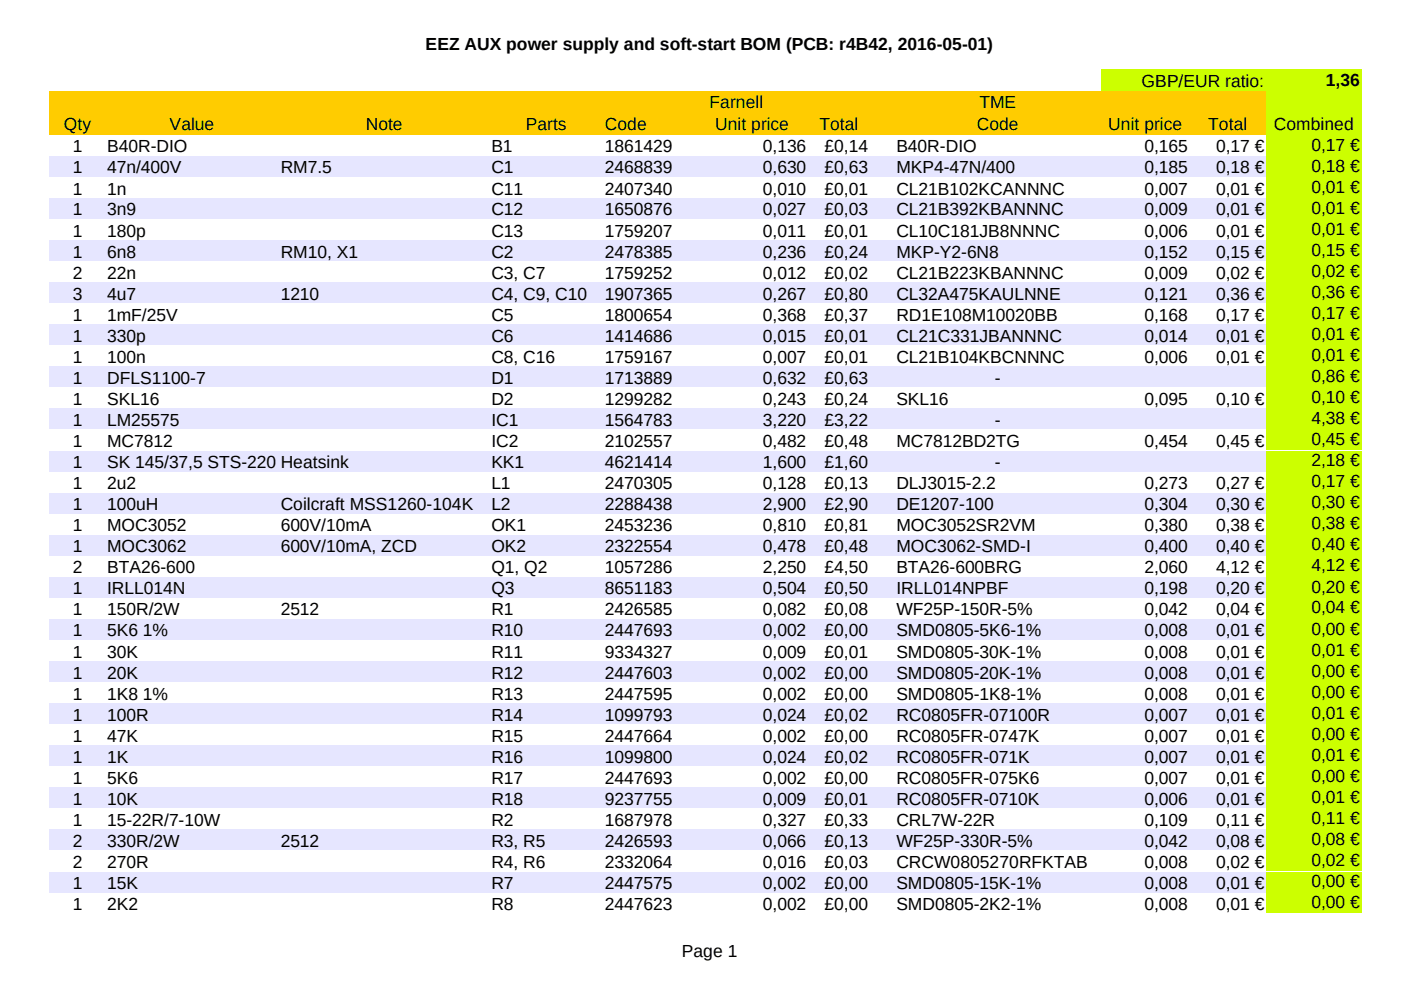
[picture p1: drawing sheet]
<svg xmlns="http://www.w3.org/2000/svg" width="297mm" height="210mm" viewBox="0 0 297 210" stroke-linecap="round" stroke-linejoin="round" font-family="sans-serif">
<defs><g id="words">
<g font-size="3.7">
<text x="90.2" y="10.7">EEZ AUX power supply and soft-start BOM (PCB: r4B42, 2016-05-01)</text>
<text x="150.5" y="23">Farnell</text>
<text x="207.6" y="23">TME</text>
<text x="242" y="18.3">GBP/EUR ratio:</text>
<text x="281.1" y="18.1">1,36</text>
<text x="13.5" y="27.7">Qty</text>
<text x="35.9" y="27.7">Value</text>
<text x="77.5" y="27.7">Note</text>
<text x="111.5" y="27.7">Parts</text>
<text x="128.2" y="27.7">Code</text>
<text x="151.7" y="27.7">Unit price</text>
<text x="173.7" y="27.7">Total</text>
<text x="207.1" y="27.7">Code</text>
<text x="235" y="27.7">Unit price</text>
<text x="256.2" y="27.7">Total</text>
<text x="270.1" y="27.7">Combined</text>
<text x="15.4" y="32.3">1</text>
<text x="22.7" y="32.3">B40R-DIO</text>
<text x="104.2" y="32.3">B1</text>
<text x="128.2" y="32.3">1861429</text>
<text x="161.7" y="32.3">0,136</text>
<text x="174.8" y="32.3">£0,14</text>
<text x="190" y="32.3">B40R-DIO</text>
<text x="242.6" y="32.3">0,165</text>
<text x="257.8" y="32.3">0,17 €</text>
<text x="278.1" y="31.9">0,17 €</text>
<text x="15.4" y="36.8">1</text>
<text x="15.4" y="41.2">1</text>
<text x="22.7" y="36.8">47n/400V</text>
<text x="22.7" y="41.2">1n</text>
<text x="59.5" y="36.8">RM7.5</text>
<text x="104.2" y="36.8">C1</text>
<text x="104.2" y="41.2">C11</text>
<text x="128.2" y="36.8">2468839</text>
<text x="128.2" y="41.2">2407340</text>
<text x="161.7" y="36.8">0,630</text>
<text x="161.7" y="41.2">0,010</text>
<text x="174.8" y="36.8">£0,63</text>
<text x="174.8" y="41.2">£0,01</text>
<text x="190" y="36.8">MKP4-47N/400</text>
<text x="190" y="41.2">CL21B102KCANNNC</text>
<text x="242.6" y="36.8">0,185</text>
<text x="242.6" y="41.2">0,007</text>
<text x="257.8" y="36.8">0,18 €</text>
<text x="257.8" y="41.2">0,01 €</text>
<text x="278.1" y="36.4">0,18 €</text>
<text x="278.1" y="40.9">0,01 €</text>
<text x="15.4" y="45.7">1</text>
<text x="22.7" y="45.7">3n9</text>
<text x="104.2" y="45.7">C12</text>
<text x="128.2" y="45.7">1650876</text>
<text x="161.7" y="45.7">0,027</text>
<text x="174.8" y="45.7">£0,03</text>
<text x="190" y="45.7">CL21B392KBANNNC</text>
<text x="242.6" y="45.7">0,009</text>
<text x="257.8" y="45.7">0,01 €</text>
<text x="278.1" y="45.3">0,01 €</text>
<text x="15.4" y="50.2">1</text>
<text x="22.7" y="50.2">180p</text>
<text x="104.2" y="50.2">C13</text>
<text x="128.2" y="50.2">1759207</text>
<text x="161.7" y="50.2">0,011</text>
<text x="174.8" y="50.2">£0,01</text>
<text x="190" y="50.2">CL10C181JB8NNNC</text>
<text x="242.6" y="50.2">0,006</text>
<text x="257.8" y="50.2">0,01 €</text>
<text x="278.1" y="49.8">0,01 €</text>
<text x="15.4" y="54.6">1</text>
<text x="15.4" y="59.1">2</text>
<text x="22.7" y="54.6">6n8</text>
<text x="22.7" y="59.1">22n</text>
<text x="59.5" y="54.6">RM10, X1</text>
<text x="104.2" y="54.6">C2</text>
<text x="104.2" y="59.1">C3, C7</text>
<text x="128.2" y="54.6">2478385</text>
<text x="128.2" y="59.1">1759252</text>
<text x="161.7" y="54.6">0,236</text>
<text x="161.7" y="59.1">0,012</text>
<text x="174.8" y="54.6">£0,24</text>
<text x="174.8" y="59.1">£0,02</text>
<text x="190" y="54.6">MKP-Y2-6N8</text>
<text x="190" y="59.1">CL21B223KBANNNC</text>
<text x="242.6" y="54.6">0,152</text>
<text x="242.6" y="59.1">0,009</text>
<text x="257.8" y="54.6">0,15 €</text>
<text x="257.8" y="59.1">0,02 €</text>
<text x="278.1" y="54.2">0,15 €</text>
<text x="278.1" y="58.7">0,02 €</text>
<text x="15.4" y="63.5">3</text>
<text x="22.7" y="63.5">4u7</text>
<text x="59.5" y="63.5">1210</text>
<text x="104.2" y="63.5">C4, C9, C10</text>
<text x="128.2" y="63.5">1907365</text>
<text x="161.7" y="63.5">0,267</text>
<text x="174.8" y="63.5">£0,80</text>
<text x="190" y="63.5">CL32A475KAULNNE</text>
<text x="242.6" y="63.5">0,121</text>
<text x="257.8" y="63.5">0,36 €</text>
<text x="278.1" y="63.1">0,36 €</text>
<text x="15.4" y="68">1</text>
<text x="22.7" y="68">1mF/25V</text>
<text x="104.2" y="68">C5</text>
<text x="128.2" y="68">1800654</text>
<text x="161.7" y="68">0,368</text>
<text x="174.8" y="68">£0,37</text>
<text x="190" y="68">RD1E108M10020BB</text>
<text x="242.6" y="68">0,168</text>
<text x="257.8" y="68">0,17 €</text>
<text x="278.1" y="67.6">0,17 €</text>
<text x="15.4" y="72.5">1</text>
<text x="15.4" y="76.9">1</text>
<text x="22.7" y="72.5">330p</text>
<text x="22.7" y="76.9">100n</text>
<text x="104.2" y="72.5">C6</text>
<text x="104.2" y="76.9">C8, C16</text>
<text x="128.2" y="72.5">1414686</text>
<text x="128.2" y="76.9">1759167</text>
<text x="161.7" y="72.5">0,015</text>
<text x="161.7" y="76.9">0,007</text>
<text x="174.8" y="72.5">£0,01</text>
<text x="174.8" y="76.9">£0,01</text>
<text x="190" y="72.5">CL21C331JBANNNC</text>
<text x="190" y="76.9">CL21B104KBCNNNC</text>
<text x="242.6" y="72.5">0,014</text>
<text x="242.6" y="76.9">0,006</text>
<text x="257.8" y="72.5">0,01 €</text>
<text x="257.8" y="76.9">0,01 €</text>
<text x="278.1" y="72.1">0,01 €</text>
<text x="278.1" y="76.5">0,01 €</text>
<text x="15.4" y="81.4">1</text>
<text x="22.7" y="81.4">DFLS1100-7</text>
<text x="104.2" y="81.4">D1</text>
<text x="128.2" y="81.4">1713889</text>
<text x="161.7" y="81.4">0,632</text>
<text x="174.8" y="81.4">£0,63</text>
<text x="210.9" y="81.4">-</text>
<text x="278.1" y="81">0,86 €</text>
<text x="15.4" y="85.9">1</text>
<text x="22.7" y="85.9">SKL16</text>
<text x="104.2" y="85.9">D2</text>
<text x="128.2" y="85.9">1299282</text>
<text x="161.7" y="85.9">0,243</text>
<text x="174.8" y="85.9">£0,24</text>
<text x="190" y="85.9">SKL16</text>
<text x="242.6" y="85.9">0,095</text>
<text x="257.8" y="85.9">0,10 €</text>
<text x="278.1" y="85.4">0,10 €</text>
<text x="278.1" y="89.9">4,38 €</text>
<text x="15.4" y="90.3">1</text>
<text x="15.4" y="94.8">1</text>
<text x="22.7" y="90.3">LM25575</text>
<text x="22.7" y="94.8">MC7812</text>
<text x="104.2" y="90.3">IC1</text>
<text x="104.2" y="94.8">IC2</text>
<text x="128.2" y="90.3">1564783</text>
<text x="128.2" y="94.8">2102557</text>
<text x="161.7" y="90.3">3,220</text>
<text x="161.7" y="94.8">0,482</text>
<text x="174.8" y="90.3">£3,22</text>
<text x="174.8" y="94.8">£0,48</text>
<text x="190" y="94.8">MC7812BD2TG</text>
<text x="210.9" y="90.3">-</text>
<text x="242.6" y="94.8">0,454</text>
<text x="257.8" y="94.8">0,45 €</text>
<text x="278.1" y="94.4">0,45 €</text>
<text x="15.4" y="99.2">1</text>
<text x="22.7" y="99.2">SK 145/37,5 STS-220 Heatsink</text>
<text x="104.2" y="99.2">KK1</text>
<text x="128.2" y="99.2">4621414</text>
<text x="161.7" y="99.2">1,600</text>
<text x="174.8" y="99.2">£1,60</text>
<text x="210.9" y="99.2">-</text>
<text x="278.1" y="98.8">2,18 €</text>
<text x="15.4" y="103.7">1</text>
<text x="22.7" y="103.7">2u2</text>
<text x="104.2" y="103.7">L1</text>
<text x="128.2" y="103.7">2470305</text>
<text x="161.7" y="103.7">0,128</text>
<text x="174.8" y="103.7">£0,13</text>
<text x="190" y="103.7">DLJ3015-2.2</text>
<text x="242.6" y="103.7">0,273</text>
<text x="257.8" y="103.7">0,27 €</text>
<text x="278.1" y="103.3">0,17 €</text>
<text x="278.1" y="107.8">0,30 €</text>
<text x="15.4" y="108.2">1</text>
<text x="15.4" y="112.6">1</text>
<text x="22.7" y="108.2">100uH</text>
<text x="22.7" y="112.6">MOC3052</text>
<text x="59.5" y="112.6">600V/10mA</text>
<text x="59.5" y="108.2">Coilcraft MSS1260-104K</text>
<text x="104.2" y="108.2">L2</text>
<text x="104.2" y="112.6">OK1</text>
<text x="128.2" y="108.2">2288438</text>
<text x="128.2" y="112.6">2453236</text>
<text x="161.7" y="108.2">2,900</text>
<text x="161.7" y="112.6">0,810</text>
<text x="174.8" y="108.2">£2,90</text>
<text x="174.8" y="112.6">£0,81</text>
<text x="190" y="108.2">DE1207-100</text>
<text x="190" y="112.6">MOC3052SR2VM</text>
<text x="242.6" y="108.2">0,304</text>
<text x="242.6" y="112.6">0,380</text>
<text x="257.8" y="108.2">0,30 €</text>
<text x="257.8" y="112.6">0,38 €</text>
<text x="278.1" y="112.2">0,38 €</text>
<text x="15.4" y="117.1">1</text>
<text x="22.7" y="117.1">MOC3062</text>
<text x="59.5" y="117.1">600V/10mA, ZCD</text>
<text x="104.2" y="117.1">OK2</text>
<text x="128.2" y="117.1">2322554</text>
<text x="161.7" y="117.1">0,478</text>
<text x="174.8" y="117.1">£0,48</text>
<text x="190" y="117.1">MOC3062-SMD-I</text>
<text x="242.6" y="117.1">0,400</text>
<text x="257.8" y="117.1">0,40 €</text>
<text x="278.1" y="116.7">0,40 €</text>
<text x="15.4" y="121.6">2</text>
<text x="22.7" y="121.6">BTA26-600</text>
<text x="104.2" y="121.6">Q1, Q2</text>
<text x="128.2" y="121.6">1057286</text>
<text x="161.7" y="121.6">2,250</text>
<text x="174.8" y="121.6">£4,50</text>
<text x="190" y="121.6">BTA26-600BRG</text>
<text x="242.6" y="121.6">2,060</text>
<text x="257.8" y="121.6">4,12 €</text>
<text x="278.1" y="121.1">4,12 €</text>
<text x="278.1" y="125.6">0,20 €</text>
<text x="15.4" y="126">1</text>
<text x="15.4" y="130.5">1</text>
<text x="22.7" y="126">IRLL014N</text>
<text x="22.7" y="130.5">150R/2W</text>
<text x="59.5" y="130.5">2512</text>
<text x="104.2" y="126">Q3</text>
<text x="104.2" y="130.5">R1</text>
<text x="128.2" y="126">8651183</text>
<text x="128.2" y="130.5">2426585</text>
<text x="161.7" y="126">0,504</text>
<text x="161.7" y="130.5">0,082</text>
<text x="174.8" y="126">£0,50</text>
<text x="174.8" y="130.5">£0,08</text>
<text x="190" y="126">IRLL014NPBF</text>
<text x="190" y="130.5">WF25P-150R-5%</text>
<text x="242.6" y="126">0,198</text>
<text x="242.6" y="130.5">0,042</text>
<text x="257.8" y="126">0,20 €</text>
<text x="257.8" y="130.5">0,04 €</text>
<text x="278.1" y="130.1">0,04 €</text>
<text x="15.4" y="134.9">1</text>
<text x="22.7" y="134.9">5K6 1%</text>
<text x="104.2" y="134.9">R10</text>
<text x="128.2" y="134.9">2447693</text>
<text x="161.7" y="134.9">0,002</text>
<text x="174.8" y="134.9">£0,00</text>
<text x="190" y="134.9">SMD0805-5K6-1%</text>
<text x="242.6" y="134.9">0,008</text>
<text x="257.8" y="134.9">0,01 €</text>
<text x="278.1" y="134.5">0,00 €</text>
<text x="15.4" y="139.4">1</text>
<text x="15.4" y="143.9">1</text>
<text x="22.7" y="139.4">30K</text>
<text x="22.7" y="143.9">20K</text>
<text x="104.2" y="139.4">R11</text>
<text x="104.2" y="143.9">R12</text>
<text x="128.2" y="139.4">9334327</text>
<text x="128.2" y="143.9">2447603</text>
<text x="161.7" y="139.4">0,009</text>
<text x="161.7" y="143.9">0,002</text>
<text x="174.8" y="139.4">£0,01</text>
<text x="174.8" y="143.9">£0,00</text>
<text x="190" y="139.4">SMD0805-30K-1%</text>
<text x="190" y="143.9">SMD0805-20K-1%</text>
<text x="242.6" y="139.4">0,008</text>
<text x="242.6" y="143.9">0,008</text>
<text x="257.8" y="139.4">0,01 €</text>
<text x="257.8" y="143.9">0,01 €</text>
<text x="278.1" y="139">0,01 €</text>
<text x="278.1" y="143.5">0,00 €</text>
<text x="15.4" y="148.3">1</text>
<text x="22.7" y="148.3">1K8 1%</text>
<text x="104.2" y="148.3">R13</text>
<text x="128.2" y="148.3">2447595</text>
<text x="161.7" y="148.3">0,002</text>
<text x="174.8" y="148.3">£0,00</text>
<text x="190" y="148.3">SMD0805-1K8-1%</text>
<text x="242.6" y="148.3">0,008</text>
<text x="257.8" y="148.3">0,01 €</text>
<text x="278.1" y="147.9">0,00 €</text>
<text x="15.4" y="152.8">1</text>
<text x="22.7" y="152.8">100R</text>
<text x="104.2" y="152.8">R14</text>
<text x="128.2" y="152.8">1099793</text>
<text x="161.7" y="152.8">0,024</text>
<text x="174.8" y="152.8">£0,02</text>
<text x="190" y="152.8">RC0805FR-07100R</text>
<text x="242.6" y="152.8">0,007</text>
<text x="257.8" y="152.8">0,01 €</text>
<text x="278.1" y="152.4">0,01 €</text>
<text x="15.4" y="157.3">1</text>
<text x="15.4" y="161.7">1</text>
<text x="22.7" y="157.3">47K</text>
<text x="22.7" y="161.7">1K</text>
<text x="104.2" y="157.3">R15</text>
<text x="104.2" y="161.7">R16</text>
<text x="128.2" y="157.3">2447664</text>
<text x="128.2" y="161.7">1099800</text>
<text x="161.7" y="157.3">0,002</text>
<text x="161.7" y="161.7">0,024</text>
<text x="174.8" y="157.3">£0,00</text>
<text x="174.8" y="161.7">£0,02</text>
<text x="190" y="157.3">RC0805FR-0747K</text>
<text x="190" y="161.7">RC0805FR-071K</text>
<text x="242.6" y="157.3">0,007</text>
<text x="242.6" y="161.7">0,007</text>
<text x="257.8" y="157.3">0,01 €</text>
<text x="257.8" y="161.7">0,01 €</text>
<text x="278.1" y="156.8">0,00 €</text>
<text x="278.1" y="161.3">0,01 €</text>
<text x="15.4" y="166.2">1</text>
<text x="22.7" y="166.2">5K6</text>
<text x="104.2" y="166.2">R17</text>
<text x="128.2" y="166.2">2447693</text>
<text x="161.7" y="166.2">0,002</text>
<text x="174.8" y="166.2">£0,00</text>
<text x="190" y="166.2">RC0805FR-075K6</text>
<text x="242.6" y="166.2">0,007</text>
<text x="257.8" y="166.2">0,01 €</text>
<text x="278.1" y="165.8">0,00 €</text>
<text x="15.4" y="170.6">1</text>
<text x="22.7" y="170.6">10K</text>
<text x="104.2" y="170.6">R18</text>
<text x="128.2" y="170.6">9237755</text>
<text x="161.7" y="170.6">0,009</text>
<text x="174.8" y="170.6">£0,01</text>
<text x="190" y="170.6">RC0805FR-0710K</text>
<text x="242.6" y="170.6">0,006</text>
<text x="257.8" y="170.6">0,01 €</text>
<text x="278.1" y="170.3">0,01 €</text>
<text x="15.4" y="175.1">1</text>
<text x="15.4" y="179.6">2</text>
<text x="22.7" y="175.1">15-22R/7-10W</text>
<text x="22.7" y="179.6">330R/2W</text>
<text x="59.5" y="179.6">2512</text>
<text x="104.2" y="175.1">R2</text>
<text x="104.2" y="179.6">R3, R5</text>
<text x="128.2" y="175.1">1687978</text>
<text x="128.2" y="179.6">2426593</text>
<text x="161.7" y="175.1">0,327</text>
<text x="161.7" y="179.6">0,066</text>
<text x="174.8" y="175.1">£0,33</text>
<text x="174.8" y="179.6">£0,13</text>
<text x="190" y="175.1">CRL7W-22R</text>
<text x="190" y="179.6">WF25P-330R-5%</text>
<text x="242.6" y="175.1">0,109</text>
<text x="242.6" y="179.6">0,042</text>
<text x="257.8" y="175.1">0,11 €</text>
<text x="257.8" y="179.6">0,08 €</text>
<text x="278.1" y="174.7">0,11 €</text>
<text x="278.1" y="179.2">0,08 €</text>
<text x="15.4" y="184">2</text>
<text x="22.7" y="184">270R</text>
<text x="104.2" y="184">R4, R6</text>
<text x="128.2" y="184">2332064</text>
<text x="161.7" y="184">0,016</text>
<text x="174.8" y="184">£0,03</text>
<text x="190.1" y="184">CRCW0805270RFKTAB</text>
<text x="242.6" y="184">0,008</text>
<text x="257.8" y="184">0,02 €</text>
<text x="278.1" y="183.6">0,02 €</text>
<text x="15.4" y="188.5">1</text>
<text x="22.7" y="188.5">15K</text>
<text x="104.2" y="188.5">R7</text>
<text x="128.2" y="188.5">2447575</text>
<text x="161.7" y="188.5">0,002</text>
<text x="174.8" y="188.5">£0,00</text>
<text x="190" y="188.5">SMD0805-15K-1%</text>
<text x="242.6" y="188.5">0,008</text>
<text x="257.8" y="188.5">0,01 €</text>
<text x="278.1" y="188.1">0,00 €</text>
<text x="15.4" y="193">1</text>
<text x="22.7" y="193">2K2</text>
<text x="104.2" y="193">R8</text>
<text x="128.2" y="193">2447623</text>
<text x="161.7" y="193">0,002</text>
<text x="174.8" y="193">£0,00</text>
<text x="190" y="193">SMD0805-2K2-1%</text>
<text x="242.6" y="193">0,008</text>
<text x="257.8" y="193">0,01 €</text>
<text x="278.1" y="192.5">0,00 €</text>
<text x="144.6" y="202.8">Page 1</text>
</g>
</g></defs>
<path d="M233.4 14.6h55.2v4.7h-55.2z" fill-rule="evenodd" fill="#cf0"/>
<path d="M10.5 19.3h257.9v9.3h-257.9z" fill-rule="evenodd" fill="#fc0"/>
<g fill="#cf0">
<path d="M268.5 19.3h20.1v9.3h-20.1z" fill-rule="evenodd"/>
<path d="M268.5 28.6h20.1v4.4h-20.1z" fill-rule="evenodd"/>
</g>
<path d="M10.5 33.1h257.9v4.4h-257.9z" fill-rule="evenodd" fill="#e6e6ff"/>
<path d="M268.5 33.1h20.1v4.4h-20.1z" fill-rule="evenodd" fill="#cf0"/>
<path d="M127.9 37.5h140.5v4.4h-140.5z" fill-rule="evenodd" fill="#fff"/>
<path d="M268.5 37.5h20.1v4.4h-20.1z" fill-rule="evenodd" fill="#cf0"/>
<path d="M10.5 42h257.9v4.4h-257.9z" fill-rule="evenodd" fill="#e6e6ff"/>
<g fill="#cf0">
<path d="M268.5 42h20.1v4.4h-20.1z" fill-rule="evenodd"/>
<path d="M268.5 46.4h20.1v4.5h-20.1z" fill-rule="evenodd"/>
</g>
<path d="M10.5 50.9h257.9v4.5h-257.9z" fill-rule="evenodd" fill="#e6e6ff"/>
<g fill="#cf0">
<path d="M268.5 50.9h20.1v4.5h-20.1z" fill-rule="evenodd"/>
<path d="M268.5 55.4h20.1v4.4h-20.1z" fill-rule="evenodd"/>
</g>
<path d="M10.5 59.8h257.9v4.5h-257.9z" fill-rule="evenodd" fill="#e6e6ff"/>
<g fill="#cf0">
<path d="M268.5 59.8h20.1v4.5h-20.1z" fill-rule="evenodd"/>
<path d="M268.5 64.3h20.1v4.4h-20.1z" fill-rule="evenodd"/>
</g>
<path d="M10.5 68.8h257.9v4.4h-257.9z" fill-rule="evenodd" fill="#e6e6ff"/>
<g fill="#cf0">
<path d="M268.5 68.8h20.1v4.4h-20.1z" fill-rule="evenodd"/>
<path d="M268.5 73.2h20.1v4.4h-20.1z" fill-rule="evenodd"/>
</g>
<path d="M10.5 77.7h257.9v4.4h-257.9z" fill-rule="evenodd" fill="#e6e6ff"/>
<g fill="#cf0">
<path d="M268.5 77.7h20.1v4.4h-20.1z" fill-rule="evenodd"/>
<path d="M268.5 82.1h20.1v4.5h-20.1z" fill-rule="evenodd"/>
</g>
<path d="M10.5 86.6h257.9v4.5h-257.9z" fill-rule="evenodd" fill="#e6e6ff"/>
<g fill="#cf0">
<path d="M268.5 86.6h20.1v4.5h-20.1z" fill-rule="evenodd"/>
<path d="M268.5 91.1h20.1v4.4h-20.1z" fill-rule="evenodd"/>
</g>
<path d="M10.5 95.5h257.9v4.5h-257.9z" fill-rule="evenodd" fill="#e6e6ff"/>
<g fill="#cf0">
<path d="M268.5 95.5h20.1v4.5h-20.1z" fill-rule="evenodd"/>
<path d="M268.5 100h20.1v4.4h-20.1z" fill-rule="evenodd"/>
</g>
<path d="M10.5 104.5h257.9v4.4h-257.9z" fill-rule="evenodd" fill="#e6e6ff"/>
<g fill="#cf0">
<path d="M268.5 104.5h20.1v4.4h-20.1z" fill-rule="evenodd"/>
<path d="M268.5 108.9h20.1v4.4h-20.1z" fill-rule="evenodd"/>
</g>
<path d="M10.5 113.4h257.9v4.4h-257.9z" fill-rule="evenodd" fill="#e6e6ff"/>
<g fill="#cf0">
<path d="M268.5 113.4h20.1v4.4h-20.1z" fill-rule="evenodd"/>
<path d="M268.5 117.8h20.1v4.5h-20.1z" fill-rule="evenodd"/>
</g>
<path d="M10.5 122.3h257.9v4.5h-257.9z" fill-rule="evenodd" fill="#e6e6ff"/>
<g fill="#cf0">
<path d="M268.5 122.3h20.1v4.5h-20.1z" fill-rule="evenodd"/>
<path d="M268.5 126.8h20.1v4.4h-20.1z" fill-rule="evenodd"/>
</g>
<path d="M10.5 131.2h257.9v4.5h-257.9z" fill-rule="evenodd" fill="#e6e6ff"/>
<g fill="#cf0">
<path d="M268.5 131.2h20.1v4.5h-20.1z" fill-rule="evenodd"/>
<path d="M268.5 135.7h20.1v4.4h-20.1z" fill-rule="evenodd"/>
</g>
<path d="M10.5 140.2h257.9v4.4h-257.9z" fill-rule="evenodd" fill="#e6e6ff"/>
<g fill="#cf0">
<path d="M268.5 140.2h20.1v4.4h-20.1z" fill-rule="evenodd"/>
<path d="M268.5 144.6h20.1v4.4h-20.1z" fill-rule="evenodd"/>
</g>
<path d="M10.5 149.1h257.9v4.4h-257.9z" fill-rule="evenodd" fill="#e6e6ff"/>
<g fill="#cf0">
<path d="M268.5 149.1h20.1v4.4h-20.1z" fill-rule="evenodd"/>
<path d="M268.5 153.5h20.1v4.5h-20.1z" fill-rule="evenodd"/>
</g>
<path d="M10.5 158h257.9v4.5h-257.9z" fill-rule="evenodd" fill="#e6e6ff"/>
<g fill="#cf0">
<path d="M268.5 158h20.1v4.5h-20.1z" fill-rule="evenodd"/>
<path d="M268.5 162.5h20.1v4.4h-20.1z" fill-rule="evenodd"/>
</g>
<path d="M10.5 166.9h257.9v4.5h-257.9z" fill-rule="evenodd" fill="#e6e6ff"/>
<g fill="#cf0">
<path d="M268.5 166.9h20.1v4.5h-20.1z" fill-rule="evenodd"/>
<path d="M268.5 171.4h20.1v4.4h-20.1z" fill-rule="evenodd"/>
</g>
<path d="M10.5 175.9h257.9v4.4h-257.9z" fill-rule="evenodd" fill="#e6e6ff"/>
<g fill="#cf0">
<path d="M268.5 175.9h20.1v4.4h-20.1z" fill-rule="evenodd"/>
<path d="M268.5 180.3h20.1v4.4h-20.1z" fill-rule="evenodd"/>
</g>
<path d="M10.5 184.8h257.9v4.4h-257.9z" fill-rule="evenodd" fill="#e6e6ff"/>
<g fill="#cf0">
<path d="M268.5 184.8h20.1v4.4h-20.1z" fill-rule="evenodd"/>
<path d="M268.5 189.2h20.1v4.5h-20.1z" fill-rule="evenodd"/>
</g>
<use href="#words"/>
</svg>
